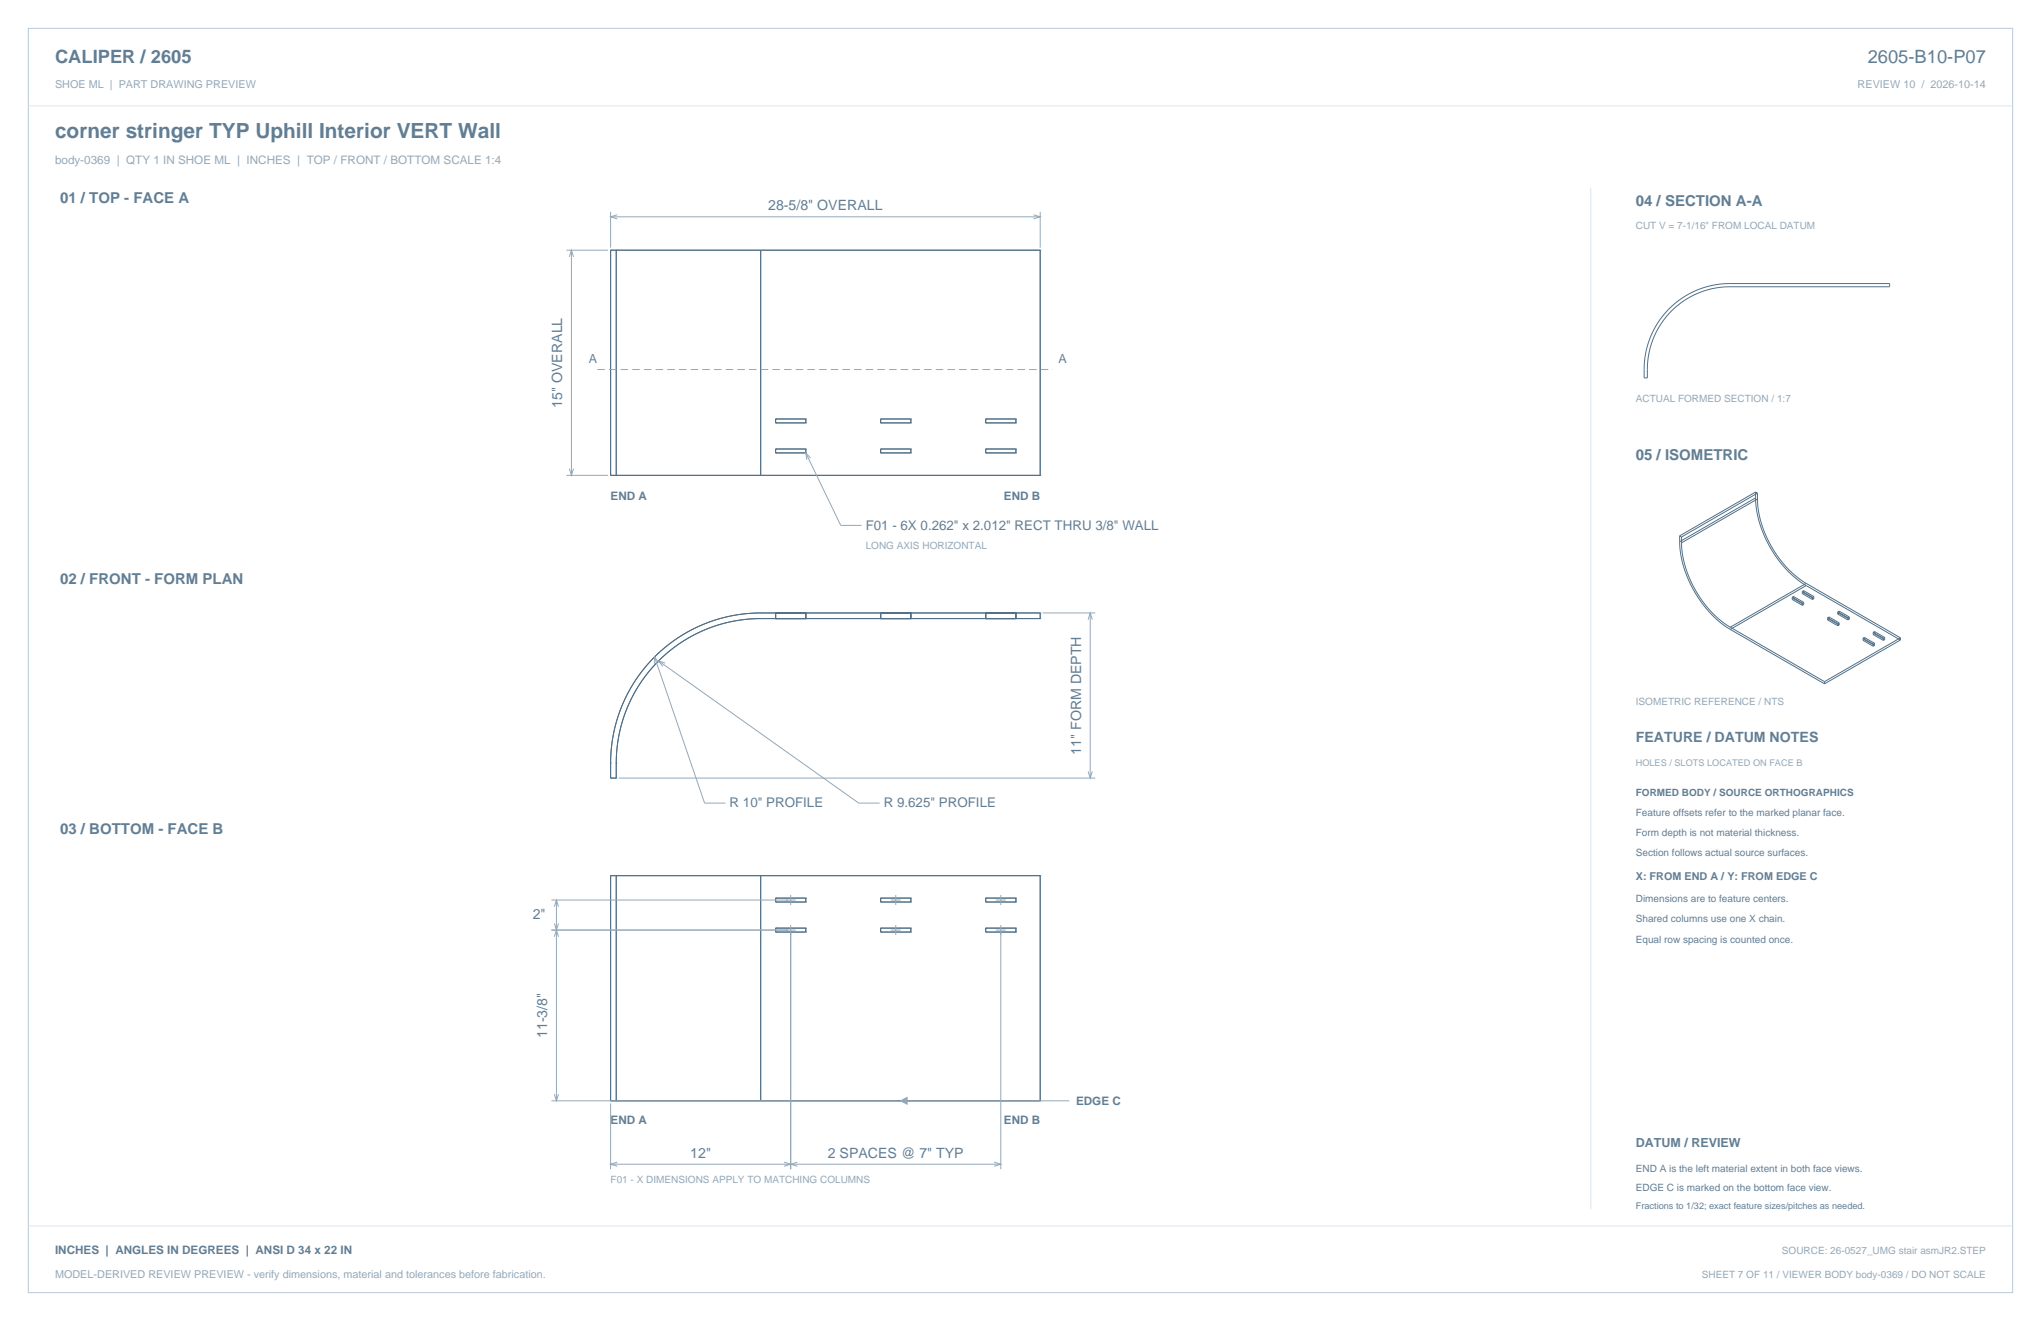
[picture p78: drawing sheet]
<svg xmlns="http://www.w3.org/2000/svg" width="864mm" height="559mm" viewBox="0 0 864 559" stroke-linecap="round" stroke-linejoin="round" font-family="sans-serif">
<defs><g id="words">
<text font-size="8.8" fill="#617e94" x="23.3" y="58.2">corner stringer TYP Uphill Interior VERT Wall</text>
<g font-size="7.8" fill="#617e94">
<text x="23.3" y="26.8">CALIPER / 2605</text>
<text x="790.3" y="26.8">2605-B10-P07</text>
</g>
<g font-size="6.3" fill="#617e94">
<text x="25.4" y="86.1">01 / TOP - FACE A</text>
<text x="692.1" y="87.1">04 / SECTION A-A</text>
<text x="692.1" y="194.4">05 / ISOMETRIC</text>
<text x="25.4" y="246.9">02 / FRONT - FORM PLAN</text>
<text x="25.4" y="352.8">03 / BOTTOM - FACE B</text>
</g>
<g font-size="6" fill="#617e94">
<text x="325" y="88.9">28-5/8&quot; OVERALL</text>
<text x="237.9" y="172.5" transform="rotate(-90 237.9 172.5)">15&quot; OVERALL</text>
<text x="692.1" y="314">FEATURE / DATUM NOTES</text>
<text x="457.4" y="319.3" transform="rotate(-90 457.4 319.3)">11&quot; FORM DEPTH</text>
<text x="225.4" y="388.8">2&quot;</text>
<text x="231.6" y="439.1" transform="rotate(-90 231.6 439.1)">11-3/8&quot;</text>
<text x="292.1" y="489.7">12&quot;</text>
<text x="350.2" y="489.7">2 SPACES @ 7&quot; TYP</text>
</g>
<g font-size="5.6" fill="#617e94">
<text x="366.3" y="224">F01 - 6X 0.262&quot; x 2.012&quot; RECT THRU 3/8&quot; WALL</text>
<text x="308.7" y="341.5">R 10&quot; PROFILE</text>
<text x="373.9" y="341.5">R 9.625&quot; PROFILE</text>
</g>
<g font-size="5.3" fill="#617e94">
<text x="249.2" y="153.5">A</text>
<text x="447.9" y="153.5">A</text>
<text x="692.1" y="485.1">DATUM / REVIEW</text>
</g>
<text font-size="4.9" fill="#93a8b9" x="23.3" y="69.5">body-0369 | QTY 1 IN SHOE ML | INCHES | TOP / FRONT / BOTTOM SCALE 1:4</text>
<g font-size="4.9" fill="#617e94">
<text x="258.4" y="211.3">END A</text>
<text x="424.8" y="211.3">END B</text>
<text x="455.3" y="467.4">EDGE C</text>
<text x="258.4" y="475.5">END A</text>
<text x="424.8" y="475.5">END B</text>
<text x="23.3" y="530.6">INCHES | ANGLES IN DEGREES | ANSI D 34 x 22 IN</text>
</g>
<g font-size="4.6" fill="#93a8b9">
<text x="23.3" y="37">SHOE ML | PART DRAWING PREVIEW</text>
<text x="786" y="37">REVIEW 10 / 2026-10-14</text>
<text x="23.3" y="540.5">MODEL-DERIVED REVIEW PREVIEW - verify dimensions, material and tolerances before fabrication.</text>
</g>
<text font-size="4.6" fill="#617e94" x="692.1" y="372.2">X: FROM END A / Y: FROM EDGE C</text>
<g font-size="4.2" fill="#93a8b9">
<text x="692.1" y="97">CUT V = 7-1/16&quot; FROM LOCAL DATUM</text>
<text x="692.1" y="170.1">ACTUAL FORMED SECTION / 1:7</text>
<text x="366.3" y="232.1">LONG AXIS HORIZONTAL</text>
<text x="692.1" y="298.1">ISOMETRIC REFERENCE / NTS</text>
<text x="258.4" y="500.6">F01 - X DIMENSIONS APPLY TO MATCHING COLUMNS</text>
<text x="754" y="530.6">SOURCE: 26-0527_UMG stair asmJR2.STEP</text>
<text x="720.1" y="540.5">SHEET 7 OF 11 / VIEWER BODY body-0369 / DO NOT SCALE</text>
</g>
<g font-size="4.2" fill="#617e94">
<text x="692.1" y="336.9">FORMED BODY / SOURCE ORTHOGRAPHICS</text>
<text x="692.1" y="345.4">Feature offsets refer to the marked planar face.</text>
<text x="692.1" y="353.8">Form depth is not material thickness.</text>
<text x="692.1" y="362.3">Section follows actual source surfaces.</text>
<text x="692.1" y="381.4">Dimensions are to feature centers.</text>
<text x="692.1" y="390.2">Shared columns use one X chain.</text>
<text x="692.1" y="399">Equal row spacing is counted once.</text>
<text x="692.1" y="495.7">END A is the left material extent in both face views.</text>
<text x="692.1" y="503.8">EDGE C is marked on the bottom face view.</text>
</g>
<text font-size="3.9" fill="#93a8b9" x="692.1" y="323.8">HOLES / SLOTS LOCATED ON FACE B</text>
<text font-size="3.9" fill="#617e94" x="692.1" y="511.5">Fractions to 1/32; exact feature sizes/pitches as needed.</text>
</g></defs>
<path d="M12 12h839.6v534.8h-839.6z" fill="none" stroke="#b8cad8" stroke-width=".42"/>
<path d="M12 44.8h839.6M673.1 79.4v432.1M12 518.6h839.6" fill="none" stroke="#dbe5ed" stroke-width=".42"/>
<g fill="none" stroke="#536f85" stroke-width=".42">
<path d="M258.4 105.8h63.5M258.4 105.8v95.3M258.4 105.8h2.3M260.7 105.8h61.2M260.7 105.8v95.3M321.9 105.8h118.2v95.3h-118.2M321.9 105.8v95.3M706.3 130.6a36.3 36.3 0 0 1 25.7-10.7h67.5v1.4h-67.5a34.9 34.9 0 0 0-35 34.9v3.7h-1.3v-3.7a36.3 36.3 0 0 1 10.6-25.6zM328.2 177.2h12.8v1.7h-12.8zM372.6 177.2h12.8v1.7h-12.8zM417.1 177.2h12.8v1.7h-12.8zM328.2 189.9h12.8v1.7h-12.8z"/>
<path d="M372.6 189.9h12.8v1.7h-12.8zM417.1 189.9h12.8v1.7h-12.8zM258.4 201.1h63.5M258.4 201.1h2.3M260.7 201.1h61.2M742.8 210.6a47.3 47.3 0 0 0 21.4 37.1M742.8 208.1l.8 .5M742.8 208.1l-32.1 18.6M742.8 208.1v2.5M742.8 210.6l-32.1 18.6M743.6 211.1a45.6 45.6 0 0 0 20.6 35.7M743.6 208.6l-32.1 18.5"/>
<path d="M743.6 208.6v2.5M743.6 211.1l-32.1 18.5M710.7 229.2a47.3 47.3 0 0 0 21.4 37M710.7 226.7l.8 .4M710.7 226.7v2.5M711.5 229.6a45.6 45.6 0 0 0 20.6 35.7M711.5 227.1v2.5M328.2 259.3v2.4M341 259.3v2.4M372.6 259.3v2.4M385.4 259.3v2.4M417.1 259.3v2.4"/>
<path d="M429.9 259.3v2.4M758.3 252.6l4.3 2.5M758.3 253.6l4.3 2.5M758.3 252.6v1M758.9 252.3l-.6 .3M758.9 253.3l4.3 2.4M758.9 253.3l-.6 .3M758.9 252.3l4.3 2.5M758.9 252.3v1M762.6 251.1l4.3 2.5M762.6 250.2v.9M762.6 250.2l4.3 2.5"/>
<path d="M762.6 255.1v1M763.2 249.9v.9M763.2 249.9l-.6 .3M763.2 250.8l4.3 2.5M763.2 249.9l4.3 2.4M763.2 250.8l-.6 .3M763.2 254.8v.9M763.2 254.8l-.6 .3M763.2 255.7l-.6 .4M764.2 247.7l39.9 23M764.2 247.7l-32.1 18.5M764.2 246.8l-32.1 18.5"/>
<path d="M764.2 246.8l39.9 23M766.9 252.7v.9M767.5 252.3l-.6 .4M767.5 252.3v1M767.5 253.3l-.6 .3M777.6 258.8v1M777.6 259.8l4.3 2.4M777.6 258.8l4.3 2.5M778.2 259.4l-.6 .4M778.2 259.4l4.3 2.5M778.2 258.5l4.3 2.5M778.2 258.5l-.6 .3"/>
<path d="M778.2 258.5v.9M277 277.9a63.5 63.5 0 0 1 44.9-18.6h118.2v2.4h-118.2a61.1 61.1 0 0 0-61.2 61.1v6.3h-2.3v-6.3a63.5 63.5 0 0 1 18.6-44.9zM732.1 266.2l39.9 23.1M732.1 265.3l39.9 23.1M773.3 261.3l4.3 2.5M773.3 261.3v.9M773.3 262.2l4.3 2.5M773.9 261.9l4.3 2.5M773.9 261v.9M773.9 261l4.3 2.5M773.9 261l-.6 .3M773.9 261.9l-.6 .3"/>
<path d="M777.6 263.8v.9M778.2 263.5l-.6 .3M778.2 264.4l-.6 .3M778.2 263.5v.9M781.9 261.3v.9M782.5 261v.9M782.5 261.9l-.6 .3M782.5 261l-.6 .3M788.3 270l4.3 2.4M788.3 270v.9M788.3 270.9l4.3 2.5M788.9 270.6l-.6 .3"/>
<path d="M788.9 270.6l4.3 2.4M788.9 269.6l4.3 2.5M788.9 269.6l-.6 .4M788.9 269.6v1M792.6 267.5v.9M792.6 268.4l4.3 2.5M792.6 267.5l4.3 2.5M792.6 272.4v1M793.1 267.2l-.5 .3M793.1 268.1l4.4 2.5M793.1 267.2l4.4 2.4M793.1 267.2v.9"/>
<path d="M793.1 268.1l-.5 .3M793.2 272.1v.9M793.2 273l-.6 .4M793.2 272.1l-.6 .3M796.9 270v.9M797.5 269.6v1M797.5 269.6l-.6 .4M797.5 270.6l-.6 .3M804.1 269.8l-32.1 18.6M804.1 269.8v.9M804.1 270.7l-32.1 18.6M772 288.4v.9"/>
<path d="M258.4 370.4h63.5M258.4 370.4v95.3M258.4 370.4h2.3M260.7 370.4h61.2M260.7 370.4v95.3M321.9 370.4h118.2v95.3h-118.2M321.9 370.4v95.3M328.2 379.9h12.8v1.7h-12.8zM372.6 379.9h12.8v1.7h-12.8zM417.1 379.9h12.8v1.7h-12.8zM328.2 392.6h12.8v1.7h-12.8zM372.6 392.6h12.8v1.7h-12.8z"/>
<path d="M417.1 392.6h12.8v1.7h-12.8zM258.4 465.7h63.5M258.4 465.7h2.3M260.7 465.7h61.2"/>
</g>
<g fill="none" stroke="#93a8b9" stroke-width=".42">
<path d="M258.4 89.6v15.2M258.4 91.7h181.7M261.2 90.8l-2.8 .9 2.8 .9M437.3 90.8l2.8 .9-2.8 .9M440.1 89.6v15.2M239.7 105.8h17.6M240.9 108.7l.9-2.9 .9 2.9M241.8 105.8v95.3M240.9 198.3l.9 2.8 .9-2.8M341 191.6l14.7 30.6h8.9M343 193.8l-2-2.2 .4 2.9M239.7 201.1h17.6"/>
<path d="M441.2 259.3h22.2M461.3 259.3v69.8M277 277.9l21.1 61.8h8.9M278.6 279.6l84.8 60.1h8.8M460.4 262.1l.9-2.8 .9 2.8M278.7 280.3l-1.7-2.4v2.9M281.5 280.5l-2.9-.9 1.8 2.3M261.8 329.1h201.6M460.4 326.3l.9 2.8 .9-2.8M334.6 378.6v4.3M379 378.6v4.3M423.5 378.6v4.3"/>
<path d="M233.3 393.4h103.4M233.3 380.7h103.4M234.6 396.3l.8-2.9 .9 2.9M234.6 383.6l.8-2.9 .9 2.9M234.6 390.6l.8 2.8 .9-2.8M235.4 380.7v85M334.6 391.3v103.3M376.9 393.4h4.2M376.9 380.7h4.2M379 391.3v4.3M421.3 393.4h4.3M421.3 380.7h4.3"/>
<path d="M423.5 391.3v103.3M233.3 465.7h146.6M234.6 462.8l.8 2.9 .9-2.9M258.4 466.7v27.9M381 465.7h71.5M258.4 492.5h165.1M261.2 491.6l-2.8 .9 2.8 .9M331.7 491.6l2.9 .9-2.9 .9M337.4 491.6l-2.8 .9 2.8 .9M420.6 491.6l2.9 .9-2.9 .9"/>
</g>
<path d="M252.7 156.3h192.7" fill="none" stroke="#93a8b9" stroke-width=".42" stroke-dasharray="3.2 1.8" stroke-linecap="butt"/>
<path d="M381 465.7l2.8-1.4v2.8z" fill="#93a8b9" stroke="#93a8b9" stroke-width=".42"/>
<use href="#words"/>
</svg>
